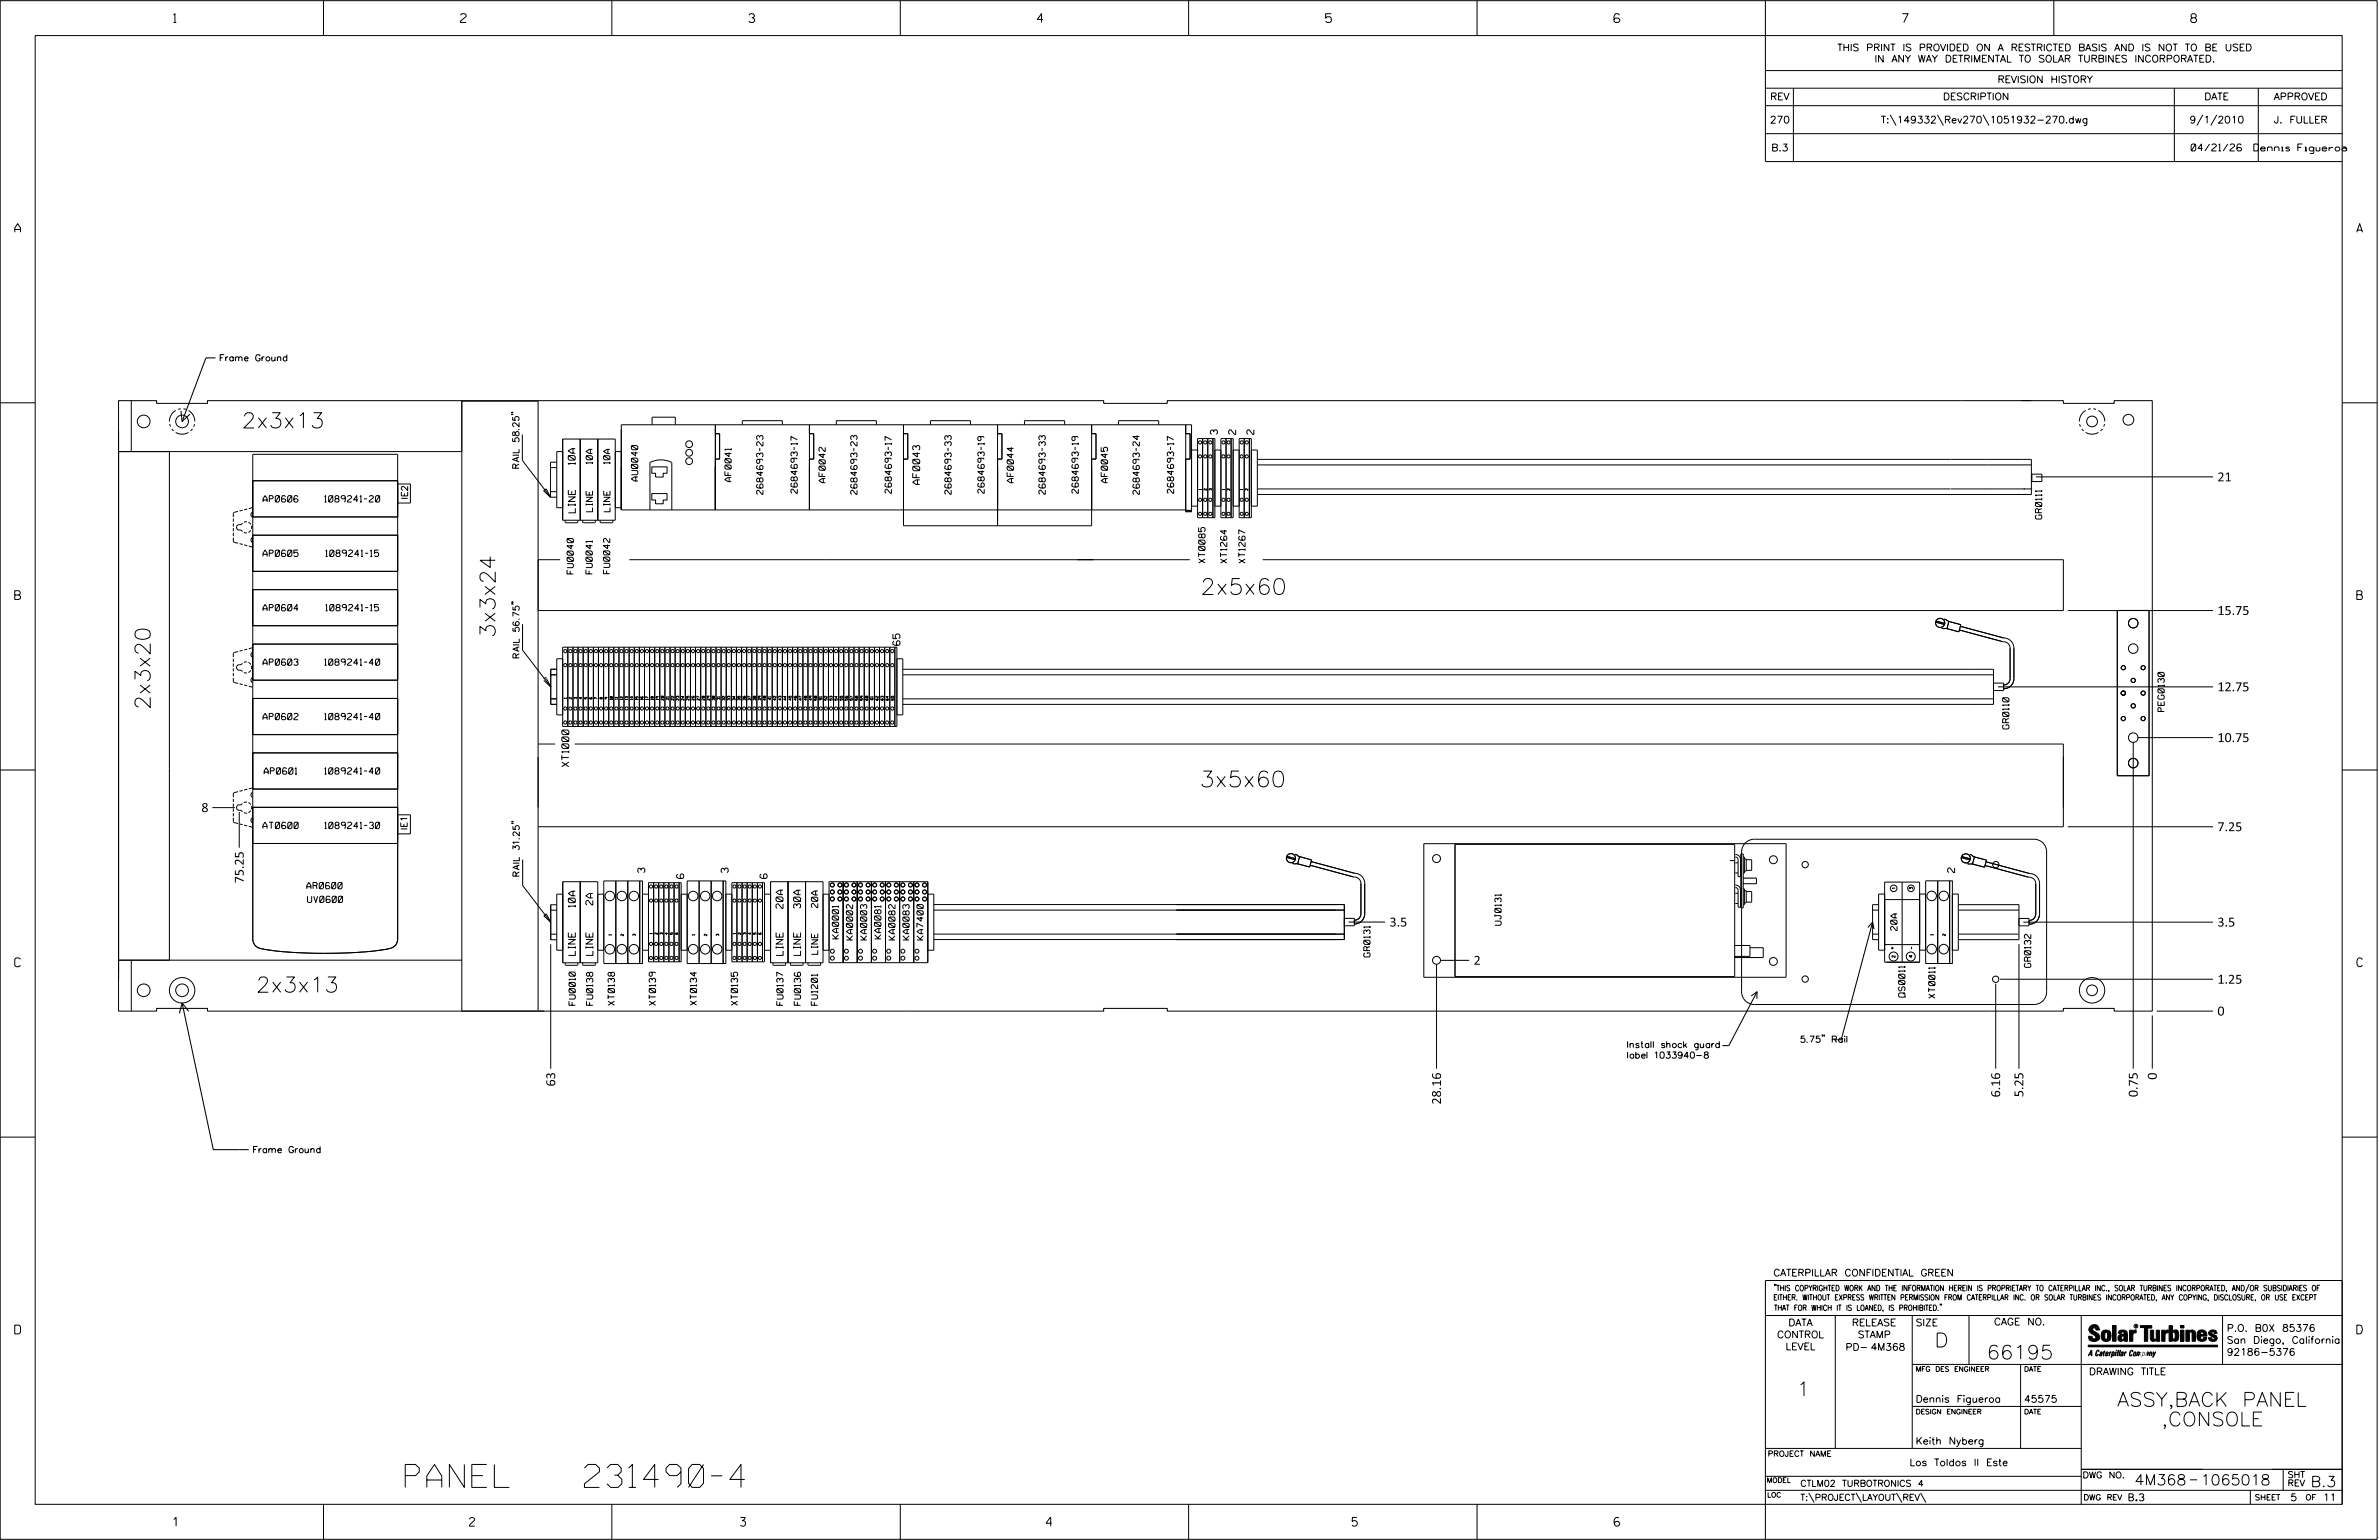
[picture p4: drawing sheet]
<svg xmlns="http://www.w3.org/2000/svg" width="864mm" height="559mm" viewBox="0 0 864 559" stroke-linecap="round" stroke-linejoin="round" font-family="sans-serif">
<defs><g id="words">
<g font-size="8.3">
<text x="147.1" y="539.7">PANEL</text>
<text x="211.3" y="539.7">231490-4</text>
</g>
<g font-size="5.8">
<text x="435.8" y="215.7">2x5x60</text>
<text x="435.5" y="285.5">3x5x60</text>
</g>
<g font-size="5.5">
<text x="87.7" y="155.3">2x3x13</text>
<text x="179.8" y="231.5" transform="rotate(-90 179.8 231.5)">3x3x24</text>
<text x="54.5" y="257.5" transform="rotate(-90 54.5 257.5)">2x3x20</text>
<text x="92.9" y="360">2x3x13</text>
</g>
<g font-size="5.1">
<text x="702.3" y="488.8">D</text>
<text x="721.2" y="493.2">66195</text>
<text x="652.2" y="506.5">1</text>
<text x="768.6" y="510.3">ASSY,BACK PANEL</text>
<text x="784.6" y="517.4">,CONSOLE</text>
</g>
<g font-size="3.8">
<text x="774.8" y="538.9">4M368</text>
<text x="798.8" y="538.9">1065018</text>
<text x="838.8" y="539.5">B.3</text>
</g>
<g font-size="3.2">
<text x="63" y="8.2">1</text>
<text x="167.2" y="8.2">2</text>
<text x="271.8" y="8.2">3</text>
<text x="376.5" y="8.2">4</text>
<text x="481.2" y="8.2">5</text>
<text x="690.6" y="8.2">7</text>
<text x="795.3" y="8.2">8</text>
<text x="5.4" y="84.3">A</text>
<text x="855.5" y="84.3">A</text>
<text x="804.9" y="174.7">21</text>
<text x="5.4" y="217.5">B</text>
<text x="855.6" y="217.5">B</text>
<text x="804.9" y="223.1">15.75</text>
<text x="804.9" y="250.8">12.75</text>
<text x="804.9" y="269.3">10.75</text>
<text x="73.1" y="294.7">8</text>
<text x="804.9" y="301.6">7.25</text>
<text x="88.5" y="320.5" transform="rotate(-90 88.5 320.5)">75.25</text>
<text x="504.4" y="336.2">3.5</text>
<text x="804.9" y="336.2">3.5</text>
<text x="5.4" y="350.8">C</text>
<text x="534.9" y="350.1">2</text>
<text x="855.6" y="350.8">C</text>
<text x="804.9" y="356.9">1.25</text>
<text x="804.9" y="368.5">0</text>
<text x="201.5" y="394.2" transform="rotate(-90 201.5 394.2)">63</text>
<text x="782.9" y="391.8" transform="rotate(-90 782.9 391.8)">0</text>
<text x="523.1" y="400.8" transform="rotate(-90 523.1 400.8)">28.16</text>
<text x="726.1" y="398.2" transform="rotate(-90 726.1 398.2)">6.16</text>
<text x="734.5" y="398.1" transform="rotate(-90 734.5 398.1)">5.25</text>
<text x="776" y="398.1" transform="rotate(-90 776 398.1)">0.75</text>
<text x="5.4" y="484">D</text>
<text x="855.6" y="484">D</text>
<text x="62.8" y="553.8">1</text>
<text x="170.4" y="553.8">2</text>
<text x="268.8" y="553.8">3</text>
<text x="379.8" y="553.8">4</text>
<text x="490.8" y="553.8">5</text>
<text x="585.9" y="553.8">6</text>
</g>
<g font-size="2.5">
<text x="666.9" y="18.5">THIS PRINT IS PROVIDED ON A RESTRICTED BASIS AND IS NOT TO BE USED</text>
<text x="680.5" y="22.6">IN ANY WAY DETRIMENTAL TO SOLAR TURBINES INCORPORATED.</text>
<text x="725.1" y="30">REVISION HISTORY</text>
<text x="642.6" y="36.3">REV</text>
<text x="705.3" y="36.3">DESCRIPTION</text>
<text x="800.2" y="36.3">DATE</text>
<text x="825.4" y="36.3">APPROVED</text>
<text x="642.5" y="44.7">270</text>
<text x="682.8" y="44.7">T:\149332\Rev270\1051932-270.dwg</text>
<text x="794.8" y="44.7">9/1/2010</text>
<text x="825.5" y="44.7">J. FULLER</text>
<text x="643" y="54.8">B.3</text>
<text x="795.4" y="54.8">04/21/26</text>
<text x="818.2" y="54.8">Dennis Figueroa</text>
<text x="441.9" y="157.6" transform="rotate(-90 441.9 157.6)">3</text>
<text x="448.5" y="157.6" transform="rotate(-90 448.5 157.6)">2</text>
<text x="455.2" y="157.6" transform="rotate(-90 455.2 157.6)">2</text>
<text x="208.8" y="168.6" transform="rotate(-90 208.8 168.6)">10A</text>
<text x="333.9" y="175.8" transform="rotate(-90 333.9 175.8)">AF0043</text>
<text x="208.8" y="186.1" transform="rotate(-90 208.8 186.1)">LINE</text>
<text x="326.7" y="234.2" transform="rotate(-90 326.7 234.2)">65</text>
<text x="206.5" y="278.2" transform="rotate(-90 206.5 278.2)">XT1000</text>
<text x="234.1" y="316.6" transform="rotate(-90 234.1 316.6)">3</text>
<text x="264.3" y="316.6" transform="rotate(-90 264.3 316.6)">3</text>
<text x="709.6" y="316.6" transform="rotate(-90 709.6 316.6)">2</text>
<text x="248.2" y="318.8" transform="rotate(-90 248.2 318.8)">6</text>
<text x="278.4" y="318.8" transform="rotate(-90 278.4 318.8)">6</text>
<text x="208.8" y="329.2" transform="rotate(-90 208.8 329.2)">10A</text>
<text x="215.2" y="328.4" transform="rotate(-90 215.2 328.4)">2A</text>
<text x="284.2" y="329.6" transform="rotate(-90 284.2 329.6)">20A</text>
<text x="290.6" y="329.6" transform="rotate(-90 290.6 329.6)">30A</text>
<text x="208.9" y="346.7" transform="rotate(-90 208.9 346.7)">LINE</text>
<text x="215.2" y="346.7" transform="rotate(-90 215.2 346.7)">LINE</text>
<text x="284.3" y="346.7" transform="rotate(-90 284.3 346.7)">LINE</text>
<text x="290.6" y="346.7" transform="rotate(-90 290.6 346.7)">LINE</text>
<text x="643.8" y="463">CATERPILLAR CONFIDENTIAL GREEN</text>
<text x="645.1" y="485.5">CONTROL</text>
<text x="649.2" y="481.1">DATA</text>
<text x="672.3" y="481.1">RELEASE</text>
<text x="674.4" y="485.5">STAMP</text>
<text x="695.4" y="481.1">SIZE</text>
<text x="723.8" y="480.8">CAGE NO.</text>
<text x="808.4" y="483.1">P.O. B0X 85376</text>
<text x="648.2" y="489.8">LEVEL</text>
<text x="669.9" y="490">PD- 4M368</text>
<text x="808.4" y="487.5">San Diego, California</text>
<text x="808.4" y="491.8">92186-5376</text>
<text x="758.3" y="498.9">DRAWING TITLE</text>
<text x="695.4" y="508.9">Dennis Figueroa</text>
<text x="734.8" y="508.9">45575</text>
<text x="695.4" y="524.1">Keith Nyberg</text>
<text x="693.2" y="531.9">Los Toldos II Este</text>
<text x="772.8" y="544.6">B.3</text>
<text x="831.4" y="544.6">5</text>
<text x="843.3" y="544.6">11</text>
</g>
<g font-size="2.3">
<text x="80" y="131">Frame Ground</text>
<text x="188.4" y="169.9" transform="rotate(-90 188.4 169.9)">RAIL 58.25&quot;</text>
<text x="215.1" y="168.3" transform="rotate(-90 215.1 168.3)">10A</text>
<text x="221.4" y="168.3" transform="rotate(-90 221.4 168.3)">10A</text>
<text x="231.5" y="174.5" transform="rotate(-90 231.5 174.5)">AU0040</text>
<text x="265.4" y="174.8" transform="rotate(-90 265.4 174.8)">AF0041</text>
<text x="277" y="179.4" transform="rotate(-90 277 179.4)">2684693-23</text>
<text x="289.4" y="179" transform="rotate(-90 289.4 179)">2684693-17</text>
<text x="299.6" y="175.2" transform="rotate(-90 299.6 175.2)">AF0042</text>
<text x="311.1" y="179.4" transform="rotate(-90 311.1 179.4)">2684693-23</text>
<text x="323.6" y="179" transform="rotate(-90 323.6 179)">2684693-17</text>
<text x="345.3" y="179.4" transform="rotate(-90 345.3 179.4)">2684693-33</text>
<text x="357.3" y="179" transform="rotate(-90 357.3 179)">2684693-19</text>
<text x="367.9" y="175.2" transform="rotate(-90 367.9 175.2)">AF0044</text>
<text x="379.4" y="179.4" transform="rotate(-90 379.4 179.4)">2684693-33</text>
<text x="391.4" y="179" transform="rotate(-90 391.4 179)">2684693-19</text>
<text x="402.1" y="175.2" transform="rotate(-90 402.1 175.2)">AF0045</text>
<text x="413.6" y="179.4" transform="rotate(-90 413.6 179.4)">2684693-24</text>
<text x="426" y="179" transform="rotate(-90 426 179)">2684693-17</text>
<text x="95.5" y="182.2">AP0606</text>
<text x="117.8" y="182.2">1089241-20</text>
<text x="148" y="181.3" transform="rotate(-90 148 181.3)">IE2</text>
<text x="215.1" y="185.7" transform="rotate(-90 215.1 185.7)">LINE</text>
<text x="221.4" y="185.7" transform="rotate(-90 221.4 185.7)">LINE</text>
<text x="741.2" y="188.3" transform="rotate(-90 741.2 188.3)">GR0111</text>
<text x="95.5" y="201.9">AP0605</text>
<text x="118.2" y="201.9">1089241-15</text>
<text x="208.1" y="208.3" transform="rotate(-90 208.1 208.3)">FU0040</text>
<text x="215" y="208.2" transform="rotate(-90 215 208.2)">FU0041</text>
<text x="221.4" y="208.2" transform="rotate(-90 221.4 208.2)">FU0042</text>
<text x="437.4" y="204.3" transform="rotate(-90 437.4 204.3)">XT0085</text>
<text x="445.4" y="204.3" transform="rotate(-90 445.4 204.3)">XT1264</text>
<text x="452" y="204.3" transform="rotate(-90 452 204.3)">XT1267</text>
<text x="95.5" y="221.7">AP0604</text>
<text x="118.2" y="221.7">1089241-15</text>
<text x="188.5" y="238.7" transform="rotate(-90 188.5 238.7)">RAIL 56.75&quot;</text>
<text x="95.5" y="241.4">AP0603</text>
<text x="117.8" y="241.4">1089241-40</text>
<text x="95.5" y="261.2">AP0602</text>
<text x="117.8" y="261.2">1089241-40</text>
<text x="785.6" y="258.2" transform="rotate(-90 785.6 258.2)">PEG0130</text>
<text x="729.3" y="264.5" transform="rotate(-90 729.3 264.5)">GR0110</text>
<text x="95.9" y="280.9">AP0601</text>
<text x="117.8" y="280.9">1089241-40</text>
<text x="95.4" y="300.7">AT0600</text>
<text x="117.9" y="300.7">1089241-30</text>
<text x="147.8" y="301.2" transform="rotate(-90 147.8 301.2)">IE1</text>
<text x="188.5" y="317.9" transform="rotate(-90 188.5 317.9)">RAIL 31.25&quot;</text>
<text x="111.4" y="322.5">AR0600</text>
<text x="111.6" y="327.5">UV0600</text>
<text x="296.8" y="329.3" transform="rotate(-90 296.8 329.3)">20A</text>
<text x="544.9" y="335.7" transform="rotate(-90 544.9 335.7)">UJ0131</text>
<text x="304.4" y="340.7" transform="rotate(-90 304.4 340.7)">KA0001</text>
<text x="309.5" y="341.1" transform="rotate(-90 309.5 341.1)">KA0002</text>
<text x="314.7" y="341.1" transform="rotate(-90 314.7 341.1)">KA0003</text>
<text x="319.8" y="340.7" transform="rotate(-90 319.8 340.7)">KA0081</text>
<text x="324.9" y="341.1" transform="rotate(-90 324.9 341.1)">KA0082</text>
<text x="330" y="341.1" transform="rotate(-90 330 341.1)">KA0083</text>
<text x="335.1" y="341.1" transform="rotate(-90 335.1 341.1)">KA7400</text>
<text x="688.6" y="337.6" transform="rotate(-90 688.6 337.6)">20A</text>
<text x="296.9" y="346.3" transform="rotate(-90 296.9 346.3)">LINE</text>
<text x="497.4" y="347.2" transform="rotate(-90 497.4 347.2)">GR0131</text>
<text x="737.2" y="351" transform="rotate(-90 737.2 351)">GR0132</text>
<text x="208.9" y="364.8" transform="rotate(-90 208.9 364.8)">FU0010</text>
<text x="215.2" y="364.8" transform="rotate(-90 215.2 364.8)">FU0138</text>
<text x="223" y="364.8" transform="rotate(-90 223 364.8)">XT0138</text>
<text x="238" y="364.8" transform="rotate(-90 238 364.8)">XT0139</text>
<text x="252.9" y="364.8" transform="rotate(-90 252.9 364.8)">XT0134</text>
<text x="267.8" y="364.8" transform="rotate(-90 267.8 364.8)">XT0135</text>
<text x="284.3" y="364.8" transform="rotate(-90 284.3 364.8)">FU0137</text>
<text x="290.6" y="364.8" transform="rotate(-90 290.6 364.8)">FU0136</text>
<text x="296.8" y="364.8" transform="rotate(-90 296.8 364.8)">FU1201</text>
<text x="691.5" y="361.8" transform="rotate(-90 691.5 361.8)">QS0011</text>
<text x="702.4" y="362.2" transform="rotate(-90 702.4 362.2)">XT0011</text>
<text x="590.8" y="380.2">Install shock guard</text>
<text x="653.7" y="378.2">5.75&quot; Rail</text>
<text x="590.8" y="384">label 1033940-8</text>
<text x="92.1" y="418.3">Frame Ground</text>
<text x="653.5" y="539.4">CTLM02 TURBOTRONICS 4</text>
<text x="756" y="536.3">DWG NO.</text>
<text x="830.4" y="539.3">REV</text>
<text x="830.4" y="536.2">SHT</text>
<text x="653.5" y="544.5">T:\PROJECT\LAYOUT\REV\</text>
</g>
<g font-size="2">
<text x="643.8" y="468.4">&quot;THIS COPYRIGHTED WORK AND THE INFORMATION HEREIN IS PROPRIETARY TO CATERPILLAR INC., SOLAR TURBINES INCORPORATED, AND/OR SUBSIDIARIES OF</text>
<text x="643.8" y="471.8">EITHER. WITHOUT EXPRESS WRITTEN PERMISSION FROM CATERPILLAR INC. OR SOLAR TURBINES INCORPORATED, ANY COPYING, DISCLOSURE, OR USE EXCEPT</text>
<text x="644" y="475.6">THAT FOR WHICH IT IS LOANED, IS PROHIBITED.&quot;</text>
<text x="641.7" y="528.5">PROJECT NAME</text>
<text x="756.3" y="544.3">DWG REV</text>
<text x="818.5" y="544.3">SHEET</text>
<text x="836.9" y="544.3">OF</text>
</g>
<g font-size="1.8">
<text x="695.4" y="497.6">MFG DES ENGINEER</text>
<text x="734.8" y="497.6">DATE</text>
<text x="695.4" y="513.1">DESIGN ENGINEER</text>
<text x="734.8" y="513.1">DATE</text>
<text x="641.3" y="538">MODEL</text>
<text x="641.5" y="543.3">LOC</text>
</g>
<g font-size="1.2">
<text x="688" y="322.6" transform="rotate(-90 688 322.6)">1</text>
<text x="694.3" y="322.6" transform="rotate(-90 694.3 322.6)">3</text>
<text x="687.9" y="347.4" transform="rotate(-90 687.9 347.4)">2</text>
<text x="694.2" y="347.4" transform="rotate(-90 694.2 347.4)">4</text>
<text x="694.5" y="344.4" transform="rotate(-90 694.5 344.4)">-</text>
</g>
<g font-size=".9">
<text x="436.1" y="177.8" transform="rotate(-90 436.1 177.8)">1</text>
<text x="438" y="177.9" transform="rotate(-90 438 177.9)">2</text>
<text x="439.8" y="177.9" transform="rotate(-90 439.8 177.9)">3</text>
<text x="444.6" y="177.8" transform="rotate(-90 444.6 177.8)">1</text>
<text x="446.4" y="177.9" transform="rotate(-90 446.4 177.9)">2</text>
<text x="451.2" y="177.8" transform="rotate(-90 451.2 177.8)">1</text>
<text x="453.1" y="177.9" transform="rotate(-90 453.1 177.9)">2</text>
<text x="205.7" y="253.5" transform="rotate(-90 205.7 253.5)">1</text>
<text x="207.5" y="253.6" transform="rotate(-90 207.5 253.6)">2</text>
<text x="209.4" y="253.6" transform="rotate(-90 209.4 253.6)">3</text>
<text x="211.2" y="253.6" transform="rotate(-90 211.2 253.6)">4</text>
<text x="213.1" y="253.6" transform="rotate(-90 213.1 253.6)">5</text>
<text x="216.8" y="253.6" transform="rotate(-90 216.8 253.6)">7</text>
<text x="218.6" y="253.6" transform="rotate(-90 218.6 253.6)">8</text>
<text x="220.5" y="253.6" transform="rotate(-90 220.5 253.6)">9</text>
<text x="222.4" y="253.9" transform="rotate(-90 222.4 253.9)">10</text>
<text x="224.2" y="253.8" transform="rotate(-90 224.2 253.8)">11</text>
<text x="226.1" y="253.9" transform="rotate(-90 226.1 253.9)">12</text>
<text x="227.9" y="253.9" transform="rotate(-90 227.9 253.9)">13</text>
<text x="229.8" y="253.9" transform="rotate(-90 229.8 253.9)">14</text>
<text x="231.6" y="253.9" transform="rotate(-90 231.6 253.9)">15</text>
<text x="233.5" y="253.9" transform="rotate(-90 233.5 253.9)">16</text>
<text x="235.3" y="253.9" transform="rotate(-90 235.3 253.9)">17</text>
<text x="237.2" y="253.9" transform="rotate(-90 237.2 253.9)">18</text>
<text x="239" y="253.9" transform="rotate(-90 239 253.9)">19</text>
<text x="240.9" y="254.1" transform="rotate(-90 240.9 254.1)">20</text>
<text x="242.8" y="253.9" transform="rotate(-90 242.8 253.9)">21</text>
<text x="244.6" y="254.1" transform="rotate(-90 244.6 254.1)">22</text>
<text x="246.5" y="254.1" transform="rotate(-90 246.5 254.1)">23</text>
<text x="248.3" y="254.1" transform="rotate(-90 248.3 254.1)">24</text>
<text x="250.2" y="254.1" transform="rotate(-90 250.2 254.1)">25</text>
<text x="252" y="254.1" transform="rotate(-90 252 254.1)">26</text>
<text x="253.9" y="254.1" transform="rotate(-90 253.9 254.1)">27</text>
<text x="255.7" y="254.1" transform="rotate(-90 255.7 254.1)">28</text>
<text x="257.6" y="254.1" transform="rotate(-90 257.6 254.1)">29</text>
<text x="259.4" y="254.1" transform="rotate(-90 259.4 254.1)">30</text>
<text x="261.3" y="253.9" transform="rotate(-90 261.3 253.9)">31</text>
<text x="263.2" y="254.1" transform="rotate(-90 263.2 254.1)">32</text>
<text x="265" y="254.1" transform="rotate(-90 265 254.1)">33</text>
<text x="266.9" y="254.1" transform="rotate(-90 266.9 254.1)">34</text>
<text x="268.7" y="254.1" transform="rotate(-90 268.7 254.1)">35</text>
<text x="270.6" y="254.1" transform="rotate(-90 270.6 254.1)">36</text>
<text x="272.4" y="254.1" transform="rotate(-90 272.4 254.1)">37</text>
<text x="274.3" y="254.1" transform="rotate(-90 274.3 254.1)">38</text>
<text x="276.1" y="254.1" transform="rotate(-90 276.1 254.1)">39</text>
<text x="278" y="254.1" transform="rotate(-90 278 254.1)">40</text>
<text x="279.9" y="253.9" transform="rotate(-90 279.9 253.9)">41</text>
<text x="281.7" y="254.1" transform="rotate(-90 281.7 254.1)">42</text>
<text x="283.6" y="254.1" transform="rotate(-90 283.6 254.1)">43</text>
<text x="285.4" y="254.1" transform="rotate(-90 285.4 254.1)">44</text>
<text x="287.3" y="254.1" transform="rotate(-90 287.3 254.1)">45</text>
<text x="289.1" y="254.1" transform="rotate(-90 289.1 254.1)">46</text>
<text x="291" y="254.1" transform="rotate(-90 291 254.1)">47</text>
<text x="292.8" y="254.1" transform="rotate(-90 292.8 254.1)">48</text>
<text x="294.7" y="254.1" transform="rotate(-90 294.7 254.1)">49</text>
<text x="296.5" y="254.1" transform="rotate(-90 296.5 254.1)">50</text>
<text x="298.4" y="253.9" transform="rotate(-90 298.4 253.9)">51</text>
<text x="300.3" y="254.1" transform="rotate(-90 300.3 254.1)">52</text>
<text x="302.1" y="254.1" transform="rotate(-90 302.1 254.1)">53</text>
<text x="304" y="254.1" transform="rotate(-90 304 254.1)">54</text>
<text x="305.8" y="254.1" transform="rotate(-90 305.8 254.1)">55</text>
<text x="307.7" y="254.1" transform="rotate(-90 307.7 254.1)">56</text>
<text x="309.5" y="254.1" transform="rotate(-90 309.5 254.1)">57</text>
<text x="311.4" y="254.1" transform="rotate(-90 311.4 254.1)">58</text>
<text x="313.2" y="254.1" transform="rotate(-90 313.2 254.1)">59</text>
<text x="315.1" y="254.1" transform="rotate(-90 315.1 254.1)">60</text>
<text x="317" y="253.9" transform="rotate(-90 317 253.9)">61</text>
<text x="318.8" y="254.1" transform="rotate(-90 318.8 254.1)">62</text>
<text x="320.7" y="254.1" transform="rotate(-90 320.7 254.1)">63</text>
<text x="322.5" y="254.1" transform="rotate(-90 322.5 254.1)">64</text>
<text x="324.4" y="254.1" transform="rotate(-90 324.4 254.1)">65</text>
<text x="222" y="339.4" transform="rotate(-90 222 339.4)">1</text>
<text x="226.3" y="339.5" transform="rotate(-90 226.3 339.5)">2</text>
<text x="230.7" y="339.5" transform="rotate(-90 230.7 339.5)">3</text>
<text x="236.8" y="338.9" transform="rotate(-90 236.8 338.9)">1</text>
<text x="238.6" y="339.1" transform="rotate(-90 238.6 339.1)">2</text>
<text x="240.5" y="339.1" transform="rotate(-90 240.5 339.1)">3</text>
<text x="242.4" y="339.1" transform="rotate(-90 242.4 339.1)">4</text>
<text x="244.2" y="339.1" transform="rotate(-90 244.2 339.1)">5</text>
<text x="246.1" y="339.1" transform="rotate(-90 246.1 339.1)">6</text>
<text x="252.2" y="339.4" transform="rotate(-90 252.2 339.4)">1</text>
<text x="256.6" y="339.5" transform="rotate(-90 256.6 339.5)">2</text>
<text x="260.9" y="339.5" transform="rotate(-90 260.9 339.5)">3</text>
<text x="267.1" y="338.9" transform="rotate(-90 267.1 338.9)">1</text>
<text x="268.9" y="339.1" transform="rotate(-90 268.9 339.1)">2</text>
<text x="270.8" y="339.1" transform="rotate(-90 270.8 339.1)">3</text>
<text x="272.6" y="339.1" transform="rotate(-90 272.6 339.1)">4</text>
<text x="274.5" y="339.1" transform="rotate(-90 274.5 339.1)">5</text>
<text x="276.3" y="339.1" transform="rotate(-90 276.3 339.1)">6</text>
<text x="701.8" y="339.4" transform="rotate(-90 701.8 339.4)">1</text>
<text x="706.2" y="339.5" transform="rotate(-90 706.2 339.5)">2</text>
<text x="775.1" y="481.7">R</text>
</g>
</g></defs>
<g fill="none" stroke="#000" stroke-width=".36">
<path d="M.1 .2h862.8v558.4h-862.8zM12.8 12.9h837.4v533h-837.4zM117.4 .2v12.7M222.1 .2v12.7M326.8 .2v12.7M431.5 .2v12.7M536.2 .2v12.7M587.9 5.5l-.5-.5h-1l-.5 1v1.7l.5 .4h1l.6-.4v-.6l-.6-.5h-1l-.5 .5M640.9 .2v58.4h209.3M745.6 .2v12.7M640.9 25.6h209.3M640.9 32h209.3"/>
<path d="M640.9 38.3h209.3M651 32v26.6M789.3 32v26.6M819.8 32v26.6M640.9 48.5h209.3M686.2 41.7l2.1 3.8M703.3 41.7l2.2 3.8M719.9 41.7l2.1 3.8M799.6 41.7l-2.1 3.8M804.7 41.7l-2.2 3.8M.1 146.2h12.7M43 156.5v199.3"/>
<path d="M47.7 145.4v18.5M61.6 153.9l.3 .9M62.4 155.6l.6 .8M63.8 156.9l2.2 .7 2.4-.7M63.8 148.9l-1.5 1.5-.7 1.5-.1 1M65.6 148.3l-.9 .3M66.6 148.3l.9 .3M68.4 148.9l1.6 1.5 .5 1 .2 1.5M69.9 155.6l-.7 .8M70.6 153.9l-.3 .9M167.6 145.6h27.7M167.6 145.5v221.4h30"/>
<path d="M185.8 150.2v.3v-.3l.5 .3M185.8 149.6v.2v-.2l.5 .2M189.6 157.7v9.4l10.3 13.4M195.3 145.5v221.1M204.3 159.3h19v29.5h-19zM210.6 159.3v29.5M217 159.3v29.5M236.7 154.1v-2.7h8.4v2.7M259.7 157.4h1.5v9.2h-1.5M259.7 154.1v30.9M269.5 154.1v-1.5h14.5v1.5M293.8 154.1v30.9"/>
<path d="M293.8 157.4h1.6v9.2h-1.6M303.6 154.1v-1.5h14.5v1.5M328 154.1v36.7h68.3v-36.7M328 157.4h1.5v9.2h-1.5M337.7 154.1v-1.5h14.6v1.5M362.1 157.4h1.6v9.2h-1.6M362.1 154.1v36.7M371.9 154.1v-1.5h14.6v1.5M396.3 157.4h1.6v9.2h-1.6M406 154.1v-1.5h14.6v1.5M430.4 157.4h1.6v9.2h-1.6M430.4 154.1v31.6"/>
<path d="M434.7 159.1h6.3v28.8h-6.3zM436.6 159.1v28.8M438.4 159.1v28.8M440.3 159.1v28.8M443.2 159.1h4.4v28.8h-4.4zM445.1 159.1v28.8M446.9 159.1v28.8M449.8 159.1h4.4v28.8h-4.4zM451.7 159.1v28.8M453.5 159.1v28.8M737.4 145.4h-313.7v1h-23.1v-1h-325.3v1h-18.4v-1h-13.9v221.5h13.9v-1h18.4v1h325.3v-1h23.1v1h325.3v-1h18.5v1h13.8v-221.5h-13.8v1h-18.5v-1h-15.3M754.9 153.9l.3 .9"/>
<path d="M755.7 155.6l.7 .8M757.1 156.9l2.2 .7 2.5-.7M757.1 148.9l-1.6 1.6-.5 1.1-.2 1.3M759 148.3l-1 .3M759.9 148.3l1 .3M761.8 148.9l1 .9 .7 .9 .5 2.2M763.2 155.6l-.7 .8M763.9 153.9l-.2 .9M850.2 146.2h12.7M43 163.9h124.6M91.8 164.9h52.6v175.8a3.8 3.8 0 0 1-4 3.7l-5.4 .8-8.6 .6h-16.5a72.7 72.7 0 0 1-16.4-2 3.5 3.5 0 0 1-1.7-3.1zM91.8 174.4h52.6v13.2h-52.6z"/>
<path d="M91.8 174.4h52.6M144.4 175.6h4.6v6.9h-4.6M197.3 178.1l1-.7 1.6 3.1zM199.7 169.7h2.4M199.9 178.4h2.2M202.1 167.7h-2.3v12.7h2.3M204.3 163.9h-2.2v20.3h2.2M223.3 163.9h2.2M236.6 169.4h5.5v2.3h-1.4v1.4h-2.7v-1.4h-1.4zM236.6 179.1h5.5v2.3h-1.4v1.4h-2.7v-1.4h-1.4zM432.5 163.3h2.2M441 163.3h2.2"/>
<path d="M447.6 163.3h2.2M454.2 163.3h2.2v20.4h-2.2M456.6 177.4h251.3M456.6 168.7h280.8M456.6 166.7h280.8v12.7h-280.8M708.1 177.4h29.3M737.6 172h3.6v2.7h-3.6zM739 173h64.3M84.7 195.1l.2 1.6 1.5 .4M84.7 188.2v1.1M84.7 189.9v1.2M84.7 191.6v1.2"/>
<path d="M84.7 193.4v1.1M86.4 185.6l-1.5 .4-.2 1.6M87 197.3l1.1 .3M88 189.8l-.4 .6a1.33 1.33 0 0 0-1.7 .6 .99 .99 0 0 0 1 1.3h.7l.4 .6M88.1 185.1l-1.1 .3M88.5 193.2l1.1 .2M88.7 197.7l1 .3M89.6 189.3l-1.1 .2M89.7 184.7l-1 .3M90.2 189.5l.9 .8M90.3 198.2l1.4 .3M91.1 192.4l-.9 .8"/>
<path d="M91.3 190.8v1.1M91.7 195.1a1 1 0 0 0-.6 .9 1 1 0 0 0 .6 .9M91.7 185.8a1 1 0 0 0-.6 .9 1 1 0 0 0 .6 .9M91.7 184.2l-1.4 .3M91.8 194.2h52.6v13.1h-52.6zM91.8 194.2h52.6M91.8 187.6h52.6M205.2 188.8l.2 .9h4.1l.3-.9M211.5 188.8l.2 .9h4.2l.2-.9M217.9 188.8l.2 .9h4.2l.2-.9M223.3 184.2h2.2M235.9 185v-17.2a8.7 8.7 0 0 1 8 0v17.2"/>
<path d="M430.4 185.7h2.1M430.4 185.7l2.1-.5h-2.1l2.1 .5M430.4 185h-204.9v-30.9h207v31.6M432.5 183.7h2.2M441 183.7h2.2M447.6 183.7h2.2M91.8 214h52.6v13h-52.6zM91.8 207.3h52.6M91.8 214h52.6M185.8 219v.3v-.3l.6 .3M185.8 218.4v.2v-.2l.6 .2M195.3 203.1h8"/>
<path d="M228.5 203.1h203.4M458.4 203.1h290.6v18.4h-553.7M84.7 239v1.2M86.4 236.4l-1.5 .5-.2 1.5M88.1 236l-1.1 .3M89.7 235.5l-1 .3M91.7 236.6a1.03 1.03 0 0 0-.6 1 1.03 1.03 0 0 0 .6 .9M91.7 235l-1.4 .4M91.8 233.7h52.6v13.1h-52.6zM91.8 233.7h52.6M91.8 227h52.6M189.7 226.5v9.4l10.3 13.4"/>
<path d="M204.3 239h-2.2v20.4h2.2M206.1 234.8v28.8h119.5v-28.8M208 234.8v28.8M209.8 234.8v28.8M211.7 234.8v28.8M213.5 234.8v28.8M215.4 234.8v28.8M217.2 234.8v28.8M219.1 234.8v28.8M221 234.8v28.8M222.8 234.8v28.8M224.7 234.8v28.8"/>
<path d="M226.5 234.8v28.8M228.4 234.8v28.8M230.3 234.8v28.8M232.1 234.8v28.8M234 234.8v28.8M235.8 234.8v28.8M237.7 234.8v28.8M239.5 234.8v28.8M241.4 234.8v28.8M243.2 234.8v28.8M245.1 234.8v28.8M246.9 234.8v28.8"/>
<path d="M248.8 234.8v28.8M250.6 234.8v28.8M252.5 234.8v28.8M254.4 234.8v28.8M256.2 234.8v28.8M258.1 234.8v28.8M259.9 234.8v28.8M261.8 234.8v28.8M263.6 234.8v28.8M265.5 234.8v28.8M267.3 234.8v28.8M269.2 234.8v28.8"/>
<path d="M271 234.8v28.8M272.9 234.8v28.8M274.7 234.8v28.8M276.6 234.8v28.8M278.5 234.8v28.8M280.3 234.8v28.8M282.2 234.8v28.8M284 234.8v28.8M285.9 234.8v28.8M287.7 234.8v28.8M289.6 234.8v28.8M291.5 234.8v28.8"/>
<path d="M293.3 234.8v28.8M295.2 234.8v28.8M297 234.8v28.8M298.9 234.8v28.8M300.7 234.8v28.8M302.6 234.8v28.8M304.4 234.8v28.8M306.3 234.8v28.8M308.2 234.8v28.8M310 234.8v28.8M311.9 234.8v28.8M313.7 234.8v28.8"/>
<path d="M315.6 234.8v28.8M317.4 234.8v28.8M319.3 234.8v28.8M321.1 234.8v28.8M323 234.8v28.8M325.6 239h2.1v20.4h-2.1M702.7 225.7l3.1 .9M702.8 225.4l3.1 .8M704.8 227.9l2.1 .2M705.8 224.6l1.8 .9M707.5 225.5l4.3 1.2-.7 2.6-4.3-1.2zM711.3 228.6l15.7 4.2a2.4 2.4 0 0 1 2.7 2.4v11a2.29 2.29 0 0 1-2.4 2.3"/>
<path d="M711.6 227.3l15.8 4.2a3.7 3.7 0 0 1 3.7 3.7v11a3.7 3.7 0 0 1-3.8 3.7M750.6 221.5h52.7M768.6 221.5v60h11.5v-60M84.7 246l.2 1.5 1.5 .5M84.7 240.7v1.2M84.7 242.5v1.1M84.7 244.2v1.2M87 248.1l1.1 .3M88 240.7l-.4 .5a1.33 1.33 0 0 0-1.7 .6 1.01 1.01 0 0 0 1 1.4h.7l.4 .5M88.5 244l1.1 .2M88.7 248.6l1 .2M89.6 240.2l-1.1 .1"/>
<path d="M90.2 240.3l.9 .8M90.3 249l1.4 .3M91.1 243.3l-.9 .7M91.3 241.6v1.1M91.7 245.9a1 1 0 0 0-.6 .9 1 1 0 0 0 .6 .9M91.8 253.4h52.6v13.2h-52.6zM91.8 253.4h52.6M91.8 246.8h52.6M197.4 246.9l2.6 2.4M198.3 245.7l-.9 .7M198.3 246.2l1.7 3.1M199.8 244.9h2.3"/>
<path d="M200 253.6h2.1M202.1 242.9h-2.2v12.7h2.2M214.1 253.1l-.1 .4 .3 .1h.5l.1-.4h-.4l.1 .4M327.7 253.6h396M327.7 242.9h396v12.7h-396M327.8 244.9h395.9M723.7 247.9h3.6v2.7h-3.6M725.3 249.2h78M.1 279.4h12.7M91.8 273.2h52.6v13.1h-52.6zM91.8 273.2h52.6M91.8 266.6h52.6"/>
<path d="M195.3 270h6.2M204.3 263.6v-28.8h120.5v28.8M208.6 270h540.4v30h-553.7M774.4 269.3v118.5M776 267.7h27.3M850.2 279.4h12.7M77.1 293.1h8.1M84.7 296.8l.2 1.6 1.5 .4M84.7 289.9v1.1M84.7 291.6v1.2M84.7 293.3v1.2M84.7 295.1v1.1"/>
<path d="M86.4 287.3l-1.5 .4-.2 1.6M86.9 294.6v13M87 299l1.1 .3M88 291.5l-.4 .5a1.31 1.31 0 0 0-1.7 .7 1 1 0 0 0 1 1.3h.7l.4 .6M88.1 286.8l-1.1 .3M88.5 294.9l1.1 .1M88.6 299.4l1.1 .3M89.6 291l-1.1 .2M89.7 286.4l-1.1 .3M90.2 291.2l.9 .8M90.3 299.8l1.4 .4M91.1 294.1l-.9 .8"/>
<path d="M91.3 292.5v1.1M91.7 296.8a.97 .97 0 0 0-.6 .9 .97 .97 0 0 0 .6 .9M91.7 287.5a1 1 0 0 0-.6 .9 1 1 0 0 0 .6 .9M91.7 285.9l-1.4 .3M91.8 292.9h52.6v13.2h-52.6zM91.8 286.3h52.6M91.8 292.9h52.6M144.4 295.7h4.6v6.9h-4.6M185.9 298.7v.2v-.2l.5 .2M185.9 298v.3v-.3l.5 .3M91.8 306.1h52.6M189.7 311.9v9.4l10.2 13.3"/>
<path d="M204.3 319.9h12.7v29.5h-12.7zM210.6 319.9v29.5M219.2 319.7h13v29.9h-13zM223.6 319.7v29.9M227.9 319.7v29.9M232.2 319.7h1v29.9h-1zM249.4 319.7h13.1v29.9h-13.1zM253.8 319.7v29.9M258.2 319.7v29.9M262.5 319.7h1v29.9h-1zM279.7 319.9h19.1v29.5h-19.1zM286.1 319.9v29.5"/>
<path d="M292.4 319.9v29.5M301 319.9h35.8v29.4h-35.8zM306.1 319.9v29.4M311.2 319.9v29.4M316.3 319.9v29.4M321.5 319.9v29.4M326.6 319.9v29.4M331.7 319.9v29.4M467 311.1l3.2 .9M467.1 310.7l3.2 .9M469.2 313.3l2 .2M470.1 310l1.8 .9"/>
<path d="M471.8 310.8l4.3 1.2-.7 2.6-4.3-1.2zM475.6 314l15.7 4.2a2.44 2.44 0 0 1 2.7 2.3v11.1a2.35 2.35 0 0 1-2.4 2.3M476 312.6l15.7 4.3a3.7 3.7 0 0 1 3.7 3.6v11.1a3.7 3.7 0 0 1-3.8 3.7M516.9 306.1h131.5v48.5h-131.5zM528.2 306.4h101.5v48h-101.5zM627.9 312.3h1.8M629.9 310.1a1.88 1.88 0 0 1 2 1.8v6.2h-1v-6.2l-.2-.6-.8-.3M629.9 316.8h1M629.9 313.1h1M631.9 309.9h.9v19.5h-.9zM632.8 311h.4v5.8h-.4M632.8 318.5l.3 .2 .2-.2 .3 .2 .2-.2 .2 .2 .3-.2 .2 .2 .2-.2 .2 .2 .3-.2 1.1 .2 .3-.2 .2 .2 .2-.2 .3 .2 .2-.2 .1 2.2-1-.1-.3 .2-.2-.2-.2 .2-.3-.2-.2 .2-.2-.2-.3 .2-.2-.2-.2 .2-.2-.2-.3 .2-.2-.2-.2 .2-.3-.2-.2 .2-.3-.5"/>
<path d="M632.8 318.5v.1M633.2 311.7h.7v4.4h-.7M633.6 305.9l1.5-1 1.7-.4h101.6a4.6 4.6 0 0 1 4.5 4.6v50.8a4.6 4.6 0 0 1-4.5 4.6h-101.6a4.6 4.6 0 0 1-4.6-4.6v-50.8l.4-1.7zM633.9 312h2v3.8h-2M699 319.6h8.7v30h-8.7zM703.4 319.6v30M707.7 319.6h1v30h-1zM712 311.2l3.2 .8M712.1 310.8l3.2 .8M714.2 313.4l2 .2M715 310.1l1.9 .9M716.7 310.9l4.4 1.2-.7 2.6-4.4-1.2z"/>
<path d="M720.6 314l15.7 4.3a2.41 2.41 0 0 1 2.7 2.3v11a2.29 2.29 0 0 1-2.3 2.4M720.9 312.7l15.8 4.2a3.7 3.7 0 0 1 3.7 3.7v11a3.7 3.7 0 0 1-3.8 3.8v-1.4M750.6 300h52.7M197.4 332.3l.9-.7 1.6 3zM199.8 330.3h2.3M200 339h2.1M202.1 328.3h-2.2v12.7h2.2M204.3 324.4h-2.2v20.4h2.2M217 324.4h2.2M235.4 320.3h11.9v28.7h-11.9zM235.4 324.4h-2.2v20.4h2.2M237.3 320.3v28.7"/>
<path d="M239.1 320.3v28.7M241 320.3v28.7M242.8 320.3v28.7M244.7 320.3v28.7M246.5 320.3v28.7M247.3 324.4h2.1M265.7 320.3h11.8v28.7h-11.8zM265.7 324.4h-2.2v20.4h2.2M267.5 320.3v28.7M269.4 320.3v28.7M271.2 320.3v28.7M273.1 320.3v28.7"/>
<path d="M275 320.3v28.7M276.8 320.3v28.7M277.5 324.4h2.2M298.8 324.4h2.2M336.8 324.4h2.2v20.4h-2.2M338.9 330.2h149.1M338.9 338.9h149.1M339 328.2h149v12.7h-149M488 333.2h3.6v2.7h-3.6M489.6 334.6h13.2M629.9 321.1a1.88 1.88 0 0 1 2 1.9v6.2h-1v-6.2l-.2-.7-.8-.2M629.9 327.8h1"/>
<path d="M629.9 324.1h1M632.8 322.5h.4v5.8h-.4M633.2 323.2h.7v4.4h-.7M633.9 323.5h2v3.8h-2M679.8 330.2h2.2M679.8 338.9h2.2M682 328.3h-2.2v12.7h2.2M684.1 324.4h-2.1v20.4h2.1M684.1 326.4h12.7v16.4h-12.7zM684.1 320.1h12.7v29h-12.7zM690.5 320.1v29M696.8 324.4h2.2"/>
<path d="M708.7 324.4h2.2v20.4h-2.2zM710.9 330.2h22M710.9 338.9h21.8M711 328.3h21.9v12.7h-22M732.9 333.3h3.6v2.7h-3.6M734.5 334.6h68.8M736.6 334h.1M47.7 348.5v18.4M167.6 348.4h-124.6h18.5v-69.5v-115h-18.5v189.1M199.9 342.6v45.2M205.2 349.4l.2 .9h4.2l.2-.9M211.5 349.4l.2 .9h4.2l.2-.9"/>
<path d="M217 344.8h2.2M247.3 344.8h2.1M277.5 344.8h2.2M280.6 349.4l.2 .9h4.2l.2-.9M286.9 349.4l.2 .9h4.3l.1-.9M293.3 349.4l.2 .9h4.2l.2-.9M298.8 344.8h2.2M521.5 350.1v37.7M523.1 348.5h10.2M629.7 343.1h5.5v3.9h-5.5M635.2 343.9h4.9v3.6h-10.4M686.4 344h1"/>
<path d="M686.9 343.6v.9M696.8 344.8h2.2M724.5 356.9v30.9M726.1 355.3h77.2M732.9 342.6v45.2M781.3 368.5v19.3M782.9 366.9h20.4M.1 412.6h12.7M850.2 412.6h12.7M640.9 477.3h209.3M644.2 466.1l-.1 .4M644.7 466.1l-.2 .4"/>
<path d="M666.2 477.3v48.3M694.2 477.3v48.3M704.4 473.3l-.1 .4M704.8 473.3l-.1 .4M714.8 477.3v17.8M755.5 477.3v68.6M806.8 477.3v17.8M816.5 466l-1.4 3.1M850.2 464.6h-209.3v94M850.2 464.8v81.1M694.2 495.1h156M733.5 495.1v30.5"/>
<path d="M758.6 481.4a2.02 2.02 0 0 1 3.1-.1l.5 1.3h-1.3l-.2-.6-.4-.2-.6 .1-.1 .4 .4 .7a2.46 2.46 0 0 1 2.2 2.9 2.83 2.83 0 0 1-3.8 .3l-.3-1.3h1.3l.2 .7 .6 .3 .5-.2 .2-.5-.4-.6-1.9-1.2-.4-.9zM759.2 491.3h-.7l.7-1.2v1.9h.2l-.1-2.1-1.3 2.1 .5-.5h.7M761.3 490l.3-.2 .4 .3-.1 .3-.3-.4-.4 .3-.3 1.6h.4l.4-.5-.3 .6-.4 .1-.3-.4zM762.6 490.6l.5-.1-.1 1.4h-.9a.74 .74 0 0 1 .9-.8l-.3 .7-.5 .1 .2-.5 .6-.2v-.5l-.7 .2zM763 483.2a2.17 2.17 0 0 1 3.1 0l.3 1.4-.3 1.5a2.17 2.17 0 0 1-3.1 0l-.3-1.5zM763.6 490.5l.4-.4 .2 .6h-.3l-.3 .9 .2 .4-.3-.1zM764.1 483.7l.5-.4 .4 .3v2.2l-.4 .2-.5-.2zM764.6 491.1l.6 .2v-.7l-.4-.1-.4 .6-.1 .8h.6M764.6 491.1l-.1 .8h.4M764.6 482.6v.8M764.8 490.7l.4 .1v.3h-.6zM765 491.5l-.1 .4z"/>
<path d="M766 490.5l-.5 1.5zM766 490.8l.4-.3-.4 .4M766.9 481h1.3v5.7h-1.3zM767 490.8l.5 .1-.3 .8-.4 .2zM767.3 490.5h-.5l-.5 2M767.3 490.5a.8 .8 0 0 1 .2 1 .8 .8 0 0 1-.9 .4l-.1 .6M767.3 490.5l-.1 .2M768.1 490.5l-.4 1.5zM768.2 489.9h.3l-.1 .2h-.2zM769 489.9l-.5 2.1zM769.7 489.9l-.6 2.1zM770.1 491.4l.5-.3-.5 .8z"/>
<path d="M770.4 491.9h.1M770.6 491.1l.1-.4-.7 .2 .1-.3 .6-.1 .2 .3-.5 1.1M770.6 491.1a.74 .74 0 0 0-.8 .8h.6M771 484.8h-.7l-.3 .6 .4 .7 .5-.3 .1-2.4h-.8l-.1 .4h-1.2a1.71 1.71 0 0 1 1.8-1.3 1.71 1.71 0 0 1 1.6 1.4v2.8h-1.1l-.1-.6M771 484.2l-1.5 .1a1.41 1.41 0 0 0 0 2.4l.5 .1 1.1-.7M771.2 486.1h-.1M771.4 490.5l.1 .3 .4-.3-.9 1.5zM771.5 490.8h.1M773 482.7h1.2v.5l.5-.5 .7-.1v1h-.6l-.5 .4-.1 2.7h-1.2zM773.3 490.3l.6-.4 .4 .2-.1 .4-.3-.4a1.28 1.28 0 0 0-.5 1.8l.6-.4-.1 .4-.8 .1zM774.7 490.8l.5-.3a.88 .88 0 0 1 .2 .9 .88 .88 0 0 1-.7 .7l-.2-.2zM774.8 490.9h.5l-.3 1h-.3l-.2-.2z"/>
<path d="M775.2 490.5l-.1 .2M776.8 481h4.3v.9h-1.5v4.8h-1.3M776.8 490.6l-.8 .2v-.3l-.4 1.5 .8-1.3v1.3l.3-1.2M779.3 491.1h.4M779.6 490.5h.3l-.3 1.4M779.6 490.7h.2l-.1 .4M779.7 491.1l-.1 .4M779.7 491.1l-.4 .2M780.1 492l.4-1.5 .1 .3 .3-.3 .3 .2-.3 1.3v-1.3l-.7 1.3M780.6 482.7h1.2v2.7l.1 .4 .4 .3 .4-.7v-2.7h1.2l.1 4h-1.3v-.5l-1.1 .6-.7-.3-.3-.7zM781.6 492.5l1-2-.8 1.3-.2-1.3-.2 2M784.7 482.7h1.2v.5l.5-.5 .7-.1v1h-.5l-.6 .4-.1 2.7h-1.2z"/>
<path d="M787.4 481h1.2v2a1.4 1.4 0 0 1 2.2 .2l.1 1.4-.4 1.9-1.5 .1-.4-.5v-1l.5 .9 .5-.3v-2.1l-.5-.4-.5 .7v2.8h-1.2zM791.5 482.7h1.3v4h-1.3zM791.5 481h1.3v.9h-1.3zM793.5 482.7h1.3v.4l.7-.5 1.1 .2 .4 .6v3.3h-1.2l-.3-3.4-.7 .2v3.2h-1.3zM794.8 483.1h.1M797.7 483.2a1.92 1.92 0 0 1 2.4-.5 1.92 1.92 0 0 1 1 2.1h-2.3v.8l.6 .5 .5-.3v-.5h1.2a1.83 1.83 0 0 1-2.1 1.4 1.83 1.83 0 0 1-1.5-2.1zM798.8 484.2v.6M799.1 483.4h.6l.2 .8h-1.1zM804.6 482.9a1.84 1.84 0 0 0-2.9 .8 3.3 3.3 0 0 0 2.2 1.9l-.5 .5-.4-.3-.1-.4h-1.2l.1 .6a1.92 1.92 0 0 0 2.9 .4M804.9 483.8h-1.2l-.2-.6-.5 .1-.1 .3 .1 .3 1.8 .9M805.1 488.1h-47.1v.6h47.1M694.2 510.3h61.3"/>
<path d="M640.9 525.6h114.6M640.9 535.7h114.6M755.5 533.2h94.7M795 537h2.6M828.8 533.2v7.6M117.4 545.9v12.7M222.1 545.9v12.7M326.8 545.9v12.7M431.5 545.9v12.7M536.2 545.9v12.7M640.9 540.8h209.3M656.6 541.7l2 3.5"/>
<path d="M673.8 541.7l1.9 3.5M688.4 541.7l2 3.5M697.2 541.7l1.9 3.5M816.9 541v4.9M863.5 558h.1"/>
<circle cx="52.2" cy="152.9" r="2.3"/>
<circle cx="66.1" cy="152.9" r="2.3"/>
<circle cx="759.5" cy="152.9" r="1.95"/>
<circle cx="772.6" cy="152.3" r="1.96"/>
<circle cx="250.2" cy="161.2" r="1.23"/>
<circle cx="250.2" cy="164.3" r="1.23"/>
<circle cx="250.2" cy="167.3" r="1.23"/>
<circle cx="435.7" cy="160.5" r=".58"/>
<circle cx="435.7" cy="165.6" r=".57"/>
<circle cx="437.5" cy="165.6" r=".59"/>
<circle cx="437.5" cy="160.5" r=".58"/>
<circle cx="439.4" cy="160.5" r=".58"/>
<circle cx="439.4" cy="165.6" r=".59"/>
<circle cx="444.1" cy="160.5" r=".58"/>
<circle cx="444.1" cy="165.6" r=".59"/>
<circle cx="446" cy="165.6" r=".59"/>
<circle cx="446" cy="160.5" r=".58"/>
<circle cx="450.7" cy="165.6" r=".59"/>
<circle cx="450.7" cy="160.5" r=".58"/>
<circle cx="452.6" cy="160.5" r=".58"/>
<circle cx="452.6" cy="165.6" r=".59"/>
<circle cx="435.6" cy="186.4" r=".57"/>
<circle cx="435.7" cy="181.3" r=".57"/>
<circle cx="437.5" cy="186.5" r=".57"/>
<circle cx="437.5" cy="181.3" r=".59"/>
<circle cx="439.4" cy="181.3" r=".59"/>
<circle cx="439.4" cy="186.5" r=".58"/>
<circle cx="444.1" cy="181.3" r=".59"/>
<circle cx="444.1" cy="186.5" r=".58"/>
<circle cx="446" cy="186.5" r=".57"/>
<circle cx="446" cy="181.3" r=".59"/>
<circle cx="450.7" cy="186.5" r=".57"/>
<circle cx="450.7" cy="181.3" r=".59"/>
<circle cx="452.6" cy="181.3" r=".59"/>
<circle cx="452.6" cy="186.5" r=".58"/>
<circle cx="205.2" cy="236.3" r=".58"/>
<circle cx="207.1" cy="236.3" r=".57"/>
<circle cx="208.9" cy="236.3" r=".58"/>
<circle cx="210.8" cy="236.3" r=".58"/>
<circle cx="212.6" cy="236.3" r=".57"/>
<circle cx="214.5" cy="236.3" r=".58"/>
<circle cx="216.3" cy="236.3" r=".57"/>
<circle cx="218.2" cy="236.3" r=".58"/>
<circle cx="220" cy="236.3" r=".58"/>
<circle cx="221.9" cy="236.3" r=".58"/>
<circle cx="223.7" cy="236.3" r=".58"/>
<circle cx="225.6" cy="236.3" r=".57"/>
<circle cx="227.5" cy="236.3" r=".58"/>
<circle cx="229.3" cy="236.3" r=".57"/>
<circle cx="231.2" cy="236.3" r=".58"/>
<circle cx="233" cy="236.3" r=".58"/>
<circle cx="234.9" cy="236.3" r=".58"/>
<circle cx="236.7" cy="236.3" r=".58"/>
<circle cx="238.6" cy="236.3" r=".57"/>
<circle cx="240.4" cy="236.3" r=".58"/>
<circle cx="242.3" cy="236.3" r=".57"/>
<circle cx="244.1" cy="236.3" r=".58"/>
<circle cx="246" cy="236.3" r=".58"/>
<circle cx="247.9" cy="236.3" r=".57"/>
<circle cx="249.7" cy="236.3" r=".58"/>
<circle cx="251.6" cy="236.3" r=".57"/>
<circle cx="253.4" cy="236.3" r=".58"/>
<circle cx="255.3" cy="236.3" r=".58"/>
<circle cx="257.1" cy="236.3" r=".58"/>
<circle cx="259" cy="236.3" r=".58"/>
<circle cx="260.8" cy="236.3" r=".57"/>
<circle cx="262.7" cy="236.3" r=".58"/>
<circle cx="264.6" cy="236.3" r=".57"/>
<circle cx="266.4" cy="236.3" r=".58"/>
<circle cx="268.3" cy="236.3" r=".58"/>
<circle cx="270.1" cy="236.3" r=".57"/>
<circle cx="272" cy="236.3" r=".58"/>
<circle cx="273.8" cy="236.3" r=".57"/>
<circle cx="275.7" cy="236.3" r=".58"/>
<circle cx="277.5" cy="236.3" r=".58"/>
<circle cx="279.4" cy="236.3" r=".58"/>
<circle cx="281.2" cy="236.3" r=".58"/>
<circle cx="283.1" cy="236.3" r=".57"/>
<circle cx="285" cy="236.3" r=".58"/>
<circle cx="286.8" cy="236.3" r=".57"/>
<circle cx="288.7" cy="236.3" r=".58"/>
<circle cx="290.5" cy="236.3" r=".58"/>
<circle cx="292.4" cy="236.3" r=".58"/>
<circle cx="294.2" cy="236.3" r=".58"/>
<circle cx="296.1" cy="236.3" r=".57"/>
<circle cx="297.9" cy="236.3" r=".58"/>
<circle cx="299.8" cy="236.3" r=".57"/>
<circle cx="301.6" cy="236.3" r=".58"/>
<circle cx="303.5" cy="236.3" r=".58"/>
<circle cx="305.4" cy="236.3" r=".57"/>
<circle cx="307.2" cy="236.3" r=".58"/>
<circle cx="309.1" cy="236.3" r=".57"/>
<circle cx="310.9" cy="236.3" r=".58"/>
<circle cx="312.8" cy="236.3" r=".58"/>
<circle cx="314.6" cy="236.3" r=".58"/>
<circle cx="316.5" cy="236.3" r=".58"/>
<circle cx="318.4" cy="236.3" r=".57"/>
<circle cx="320.2" cy="236.3" r=".58"/>
<circle cx="322.1" cy="236.3" r=".57"/>
<circle cx="323.9" cy="236.3" r=".58"/>
<circle cx="704.3" cy="226" r="1.66"/>
<circle cx="774.4" cy="226.1" r="1.73"/>
<circle cx="774.4" cy="235.4" r="1.73"/>
<circle cx="205.2" cy="241.4" r=".59"/>
<circle cx="205.2" cy="257.1" r=".58"/>
<circle cx="207.1" cy="257.1" r=".57"/>
<circle cx="207.1" cy="241.3" r=".57"/>
<circle cx="208.9" cy="241.4" r=".59"/>
<circle cx="208.9" cy="257.1" r=".58"/>
<circle cx="210.8" cy="257.1" r=".58"/>
<circle cx="210.8" cy="241.4" r=".59"/>
<circle cx="212.6" cy="257.1" r=".57"/>
<circle cx="212.6" cy="241.3" r=".57"/>
<circle cx="214.5" cy="257.1" r=".58"/>
<circle cx="214.5" cy="241.4" r=".59"/>
<circle cx="216.3" cy="257.1" r=".57"/>
<circle cx="216.3" cy="241.3" r=".57"/>
<circle cx="218.2" cy="241.4" r=".59"/>
<circle cx="218.2" cy="257.1" r=".58"/>
<circle cx="220" cy="257.1" r=".58"/>
<circle cx="220" cy="241.4" r=".59"/>
<circle cx="221.9" cy="241.4" r=".59"/>
<circle cx="221.9" cy="257.1" r=".58"/>
<circle cx="223.7" cy="257.1" r=".58"/>
<circle cx="223.7" cy="241.4" r=".59"/>
<circle cx="225.6" cy="257.1" r=".57"/>
<circle cx="225.6" cy="241.3" r=".57"/>
<circle cx="227.5" cy="241.4" r=".59"/>
<circle cx="227.5" cy="257.1" r=".58"/>
<circle cx="229.3" cy="257.1" r=".57"/>
<circle cx="229.3" cy="241.3" r=".57"/>
<circle cx="231.2" cy="241.4" r=".59"/>
<circle cx="231.2" cy="257.1" r=".58"/>
<circle cx="233" cy="257.1" r=".58"/>
<circle cx="233" cy="241.4" r=".59"/>
<circle cx="234.9" cy="241.4" r=".59"/>
<circle cx="234.9" cy="257.1" r=".58"/>
<circle cx="236.7" cy="257.1" r=".58"/>
<circle cx="236.7" cy="241.4" r=".59"/>
<circle cx="238.6" cy="257.1" r=".57"/>
<circle cx="238.6" cy="241.3" r=".57"/>
<circle cx="240.4" cy="241.4" r=".59"/>
<circle cx="240.4" cy="257.1" r=".58"/>
<circle cx="242.3" cy="257.1" r=".57"/>
<circle cx="242.3" cy="241.3" r=".57"/>
<circle cx="244.1" cy="241.4" r=".59"/>
<circle cx="244.1" cy="257.1" r=".58"/>
<circle cx="246" cy="257.1" r=".58"/>
<circle cx="246" cy="241.4" r=".59"/>
<circle cx="247.9" cy="257.1" r=".57"/>
<circle cx="247.9" cy="241.3" r=".57"/>
<circle cx="249.7" cy="257.1" r=".58"/>
<circle cx="249.7" cy="241.4" r=".59"/>
<circle cx="251.6" cy="257.1" r=".57"/>
<circle cx="251.6" cy="241.3" r=".57"/>
<circle cx="253.4" cy="241.4" r=".59"/>
<circle cx="253.4" cy="257.1" r=".58"/>
<circle cx="255.3" cy="257.1" r=".58"/>
<circle cx="255.3" cy="241.4" r=".59"/>
<circle cx="257.1" cy="241.4" r=".59"/>
<circle cx="257.1" cy="257.1" r=".58"/>
<circle cx="259" cy="257.1" r=".58"/>
<circle cx="259" cy="241.4" r=".59"/>
<circle cx="260.8" cy="257.1" r=".57"/>
<circle cx="260.9" cy="241.3" r=".57"/>
<circle cx="262.7" cy="241.4" r=".59"/>
<circle cx="262.7" cy="257.1" r=".58"/>
<circle cx="264.6" cy="257.1" r=".57"/>
<circle cx="264.6" cy="241.3" r=".57"/>
<circle cx="266.4" cy="241.4" r=".59"/>
<circle cx="266.4" cy="257.1" r=".58"/>
<circle cx="268.3" cy="257.1" r=".58"/>
<circle cx="268.3" cy="241.4" r=".59"/>
<circle cx="270.1" cy="257.1" r=".57"/>
<circle cx="270.1" cy="241.3" r=".57"/>
<circle cx="272" cy="257.1" r=".58"/>
<circle cx="272" cy="241.4" r=".59"/>
<circle cx="273.8" cy="257.1" r=".57"/>
<circle cx="273.8" cy="241.3" r=".57"/>
<circle cx="275.7" cy="241.4" r=".59"/>
<circle cx="275.7" cy="257.1" r=".58"/>
<circle cx="277.5" cy="257.1" r=".58"/>
<circle cx="277.5" cy="241.4" r=".59"/>
<circle cx="279.4" cy="241.4" r=".59"/>
<circle cx="279.4" cy="257.1" r=".58"/>
<circle cx="281.2" cy="257.1" r=".58"/>
<circle cx="281.2" cy="241.4" r=".59"/>
<circle cx="283.1" cy="257.1" r=".57"/>
<circle cx="283.1" cy="241.3" r=".57"/>
<circle cx="285" cy="257.1" r=".58"/>
<circle cx="285" cy="241.4" r=".59"/>
<circle cx="286.8" cy="257.1" r=".57"/>
<circle cx="286.8" cy="241.3" r=".57"/>
<circle cx="288.7" cy="241.4" r=".59"/>
<circle cx="288.7" cy="257.1" r=".58"/>
<circle cx="290.5" cy="257.1" r=".58"/>
<circle cx="290.5" cy="241.4" r=".59"/>
<circle cx="292.4" cy="241.4" r=".59"/>
<circle cx="292.4" cy="257.1" r=".58"/>
<circle cx="294.2" cy="257.1" r=".58"/>
<circle cx="294.2" cy="241.4" r=".59"/>
<circle cx="296.1" cy="257.1" r=".57"/>
<circle cx="296.1" cy="241.3" r=".57"/>
<circle cx="297.9" cy="241.4" r=".59"/>
<circle cx="297.9" cy="257.1" r=".58"/>
<circle cx="299.8" cy="257.1" r=".57"/>
<circle cx="299.8" cy="241.3" r=".57"/>
<circle cx="301.6" cy="241.4" r=".59"/>
<circle cx="301.6" cy="257.1" r=".58"/>
<circle cx="303.5" cy="257.1" r=".58"/>
<circle cx="303.5" cy="241.4" r=".59"/>
<circle cx="305.4" cy="257.1" r=".57"/>
<circle cx="305.4" cy="241.3" r=".57"/>
<circle cx="307.2" cy="257.1" r=".58"/>
<circle cx="307.2" cy="241.4" r=".59"/>
<circle cx="309.1" cy="257.1" r=".57"/>
<circle cx="309.1" cy="241.3" r=".57"/>
<circle cx="310.9" cy="241.4" r=".59"/>
<circle cx="310.9" cy="257.1" r=".58"/>
<circle cx="312.8" cy="257.1" r=".58"/>
<circle cx="312.8" cy="241.4" r=".59"/>
<circle cx="314.6" cy="241.4" r=".59"/>
<circle cx="314.6" cy="257.1" r=".58"/>
<circle cx="316.5" cy="257.1" r=".58"/>
<circle cx="316.5" cy="241.4" r=".59"/>
<circle cx="318.4" cy="257.1" r=".57"/>
<circle cx="318.4" cy="241.3" r=".57"/>
<circle cx="320.2" cy="241.4" r=".59"/>
<circle cx="320.2" cy="257.1" r=".58"/>
<circle cx="322.1" cy="257.1" r=".57"/>
<circle cx="322.1" cy="241.3" r=".57"/>
<circle cx="323.9" cy="241.4" r=".59"/>
<circle cx="323.9" cy="257.1" r=".58"/>
<circle cx="770.8" cy="242.3" r=".77"/>
<circle cx="770.8" cy="251.5" r=".77"/>
<circle cx="774.4" cy="256.1" r=".77"/>
<circle cx="774.4" cy="246.9" r=".77"/>
<circle cx="778" cy="242.3" r=".77"/>
<circle cx="778" cy="251.5" r=".77"/>
<circle cx="205.2" cy="262.2" r=".59"/>
<circle cx="207.1" cy="262.2" r=".57"/>
<circle cx="208.9" cy="262.2" r=".59"/>
<circle cx="210.8" cy="262.2" r=".59"/>
<circle cx="212.6" cy="262.2" r=".57"/>
<circle cx="214.5" cy="262.2" r=".59"/>
<circle cx="216.3" cy="262.2" r=".57"/>
<circle cx="218.2" cy="262.2" r=".59"/>
<circle cx="220" cy="262.2" r=".59"/>
<circle cx="221.9" cy="262.2" r=".59"/>
<circle cx="223.7" cy="262.2" r=".59"/>
<circle cx="225.6" cy="262.2" r=".57"/>
<circle cx="227.5" cy="262.2" r=".59"/>
<circle cx="229.3" cy="262.2" r=".57"/>
<circle cx="231.2" cy="262.2" r=".59"/>
<circle cx="233" cy="262.2" r=".59"/>
<circle cx="234.9" cy="262.2" r=".59"/>
<circle cx="236.7" cy="262.2" r=".59"/>
<circle cx="238.6" cy="262.2" r=".57"/>
<circle cx="240.4" cy="262.2" r=".59"/>
<circle cx="242.3" cy="262.2" r=".57"/>
<circle cx="244.1" cy="262.2" r=".59"/>
<circle cx="246" cy="262.2" r=".59"/>
<circle cx="247.9" cy="262.2" r=".57"/>
<circle cx="249.7" cy="262.2" r=".59"/>
<circle cx="251.6" cy="262.2" r=".57"/>
<circle cx="253.4" cy="262.2" r=".59"/>
<circle cx="255.3" cy="262.2" r=".59"/>
<circle cx="257.1" cy="262.2" r=".59"/>
<circle cx="259" cy="262.2" r=".59"/>
<circle cx="260.9" cy="262.2" r=".57"/>
<circle cx="262.7" cy="262.2" r=".59"/>
<circle cx="264.6" cy="262.2" r=".57"/>
<circle cx="266.4" cy="262.2" r=".59"/>
<circle cx="268.3" cy="262.2" r=".59"/>
<circle cx="270.1" cy="262.2" r=".57"/>
<circle cx="272" cy="262.2" r=".59"/>
<circle cx="273.8" cy="262.2" r=".57"/>
<circle cx="275.7" cy="262.2" r=".59"/>
<circle cx="277.5" cy="262.2" r=".59"/>
<circle cx="279.4" cy="262.2" r=".59"/>
<circle cx="281.2" cy="262.2" r=".59"/>
<circle cx="283.1" cy="262.2" r=".57"/>
<circle cx="285" cy="262.2" r=".59"/>
<circle cx="286.8" cy="262.2" r=".57"/>
<circle cx="288.7" cy="262.2" r=".59"/>
<circle cx="290.5" cy="262.2" r=".59"/>
<circle cx="292.4" cy="262.2" r=".59"/>
<circle cx="294.2" cy="262.2" r=".59"/>
<circle cx="296.1" cy="262.2" r=".57"/>
<circle cx="297.9" cy="262.2" r=".59"/>
<circle cx="299.8" cy="262.2" r=".57"/>
<circle cx="301.6" cy="262.2" r=".59"/>
<circle cx="303.5" cy="262.2" r=".59"/>
<circle cx="305.4" cy="262.2" r=".57"/>
<circle cx="307.2" cy="262.2" r=".59"/>
<circle cx="309.1" cy="262.2" r=".57"/>
<circle cx="310.9" cy="262.2" r=".59"/>
<circle cx="312.8" cy="262.2" r=".59"/>
<circle cx="314.6" cy="262.2" r=".59"/>
<circle cx="316.5" cy="262.2" r=".59"/>
<circle cx="318.4" cy="262.2" r=".57"/>
<circle cx="320.2" cy="262.2" r=".59"/>
<circle cx="322.1" cy="262.2" r=".57"/>
<circle cx="323.9" cy="262.2" r=".59"/>
<circle cx="770.8" cy="260.7" r=".77"/>
<circle cx="774.4" cy="267.7" r="1.73"/>
<circle cx="774.4" cy="276.9" r="1.73"/>
<circle cx="778" cy="260.7" r=".77"/>
<circle cx="468.6" cy="311.4" r="1.65"/>
<circle cx="521.5" cy="311.5" r="1.44"/>
<circle cx="643.8" cy="312" r="1.44"/>
<circle cx="655.3" cy="313.7" r="1.15"/>
<circle cx="713.6" cy="311.5" r="1.65"/>
<circle cx="724.5" cy="313.7" r="1.15"/>
<circle cx="221.4" cy="325.1" r="1.73"/>
<circle cx="225.7" cy="325.1" r="1.73"/>
<circle cx="230.1" cy="325.1" r="1.73"/>
<circle cx="236.3" cy="326.8" r=".57"/>
<circle cx="236.3" cy="321.7" r=".57"/>
<circle cx="238.2" cy="326.8" r=".57"/>
<circle cx="238.2" cy="321.7" r=".59"/>
<circle cx="240" cy="321.7" r=".59"/>
<circle cx="240" cy="326.8" r=".58"/>
<circle cx="241.9" cy="326.8" r=".57"/>
<circle cx="241.9" cy="321.7" r=".59"/>
<circle cx="243.7" cy="321.7" r=".59"/>
<circle cx="243.7" cy="326.8" r=".58"/>
<circle cx="245.6" cy="326.8" r=".57"/>
<circle cx="245.6" cy="321.7" r=".57"/>
<circle cx="251.6" cy="325.1" r="1.74"/>
<circle cx="256" cy="325.1" r="1.73"/>
<circle cx="260.4" cy="325.1" r="1.74"/>
<circle cx="266.6" cy="326.8" r=".57"/>
<circle cx="266.6" cy="321.7" r=".57"/>
<circle cx="268.4" cy="321.7" r=".59"/>
<circle cx="268.4" cy="326.8" r=".58"/>
<circle cx="270.3" cy="326.8" r=".57"/>
<circle cx="270.3" cy="321.7" r=".57"/>
<circle cx="272.1" cy="326.8" r=".57"/>
<circle cx="272.2" cy="321.7" r=".59"/>
<circle cx="274" cy="321.7" r=".59"/>
<circle cx="274" cy="326.8" r=".58"/>
<circle cx="275.8" cy="326.8" r=".57"/>
<circle cx="275.9" cy="321.7" r=".59"/>
<circle cx="302.1" cy="326.2" r=".72"/>
<circle cx="302.1" cy="323.7" r=".72"/>
<circle cx="302.1" cy="321.1" r=".72"/>
<circle cx="304.9" cy="323.7" r=".72"/>
<circle cx="304.9" cy="326.2" r=".72"/>
<circle cx="304.9" cy="321.1" r=".72"/>
<circle cx="307.3" cy="321.1" r=".72"/>
<circle cx="307.3" cy="326.2" r=".72"/>
<circle cx="307.3" cy="323.7" r=".72"/>
<circle cx="310" cy="323.7" r=".72"/>
<circle cx="310" cy="321.1" r=".72"/>
<circle cx="310" cy="326.2" r=".72"/>
<circle cx="312.4" cy="321.1" r=".72"/>
<circle cx="312.4" cy="326.2" r=".72"/>
<circle cx="312.4" cy="323.7" r=".72"/>
<circle cx="315.2" cy="323.7" r=".73"/>
<circle cx="315.2" cy="321.1" r=".73"/>
<circle cx="315.2" cy="326.2" r=".73"/>
<circle cx="317.5" cy="323.7" r=".73"/>
<circle cx="317.5" cy="326.2" r=".73"/>
<circle cx="317.5" cy="321.1" r=".73"/>
<circle cx="320.3" cy="326.2" r=".73"/>
<circle cx="320.3" cy="323.7" r=".73"/>
<circle cx="320.3" cy="321.1" r=".73"/>
<circle cx="322.6" cy="326.2" r=".73"/>
<circle cx="322.6" cy="321.1" r=".73"/>
<circle cx="322.6" cy="323.7" r=".73"/>
<circle cx="325.4" cy="321.1" r=".73"/>
<circle cx="325.4" cy="326.2" r=".73"/>
<circle cx="325.4" cy="323.7" r=".73"/>
<circle cx="327.7" cy="323.7" r=".73"/>
<circle cx="327.7" cy="321.1" r=".73"/>
<circle cx="327.7" cy="326.2" r=".73"/>
<circle cx="330.5" cy="321.1" r=".72"/>
<circle cx="330.5" cy="326.2" r=".72"/>
<circle cx="330.5" cy="323.7" r=".72"/>
<circle cx="332.9" cy="321.1" r=".72"/>
<circle cx="332.9" cy="323.7" r=".72"/>
<circle cx="332.9" cy="326.2" r=".72"/>
<circle cx="335.6" cy="321.1" r=".72"/>
<circle cx="335.6" cy="323.7" r=".72"/>
<circle cx="335.6" cy="326.2" r=".72"/>
<circle cx="687.4" cy="322.3" r="1.19"/>
<circle cx="693.7" cy="322.3" r="1.2"/>
<circle cx="701.2" cy="325.1" r="1.73"/>
<circle cx="705.6" cy="325.1" r="1.73"/>
<circle cx="52.2" cy="359.3" r="2.3"/>
<circle cx="66.1" cy="359.3" r="2.3"/>
<circle cx="66.1" cy="359.3" r="4.6"/>
<circle cx="221.4" cy="344.4" r="1.73"/>
<circle cx="225.7" cy="344.4" r="1.73"/>
<circle cx="230.1" cy="344.4" r="1.73"/>
<circle cx="236.3" cy="347.6" r=".57"/>
<circle cx="236.3" cy="342.5" r=".57"/>
<circle cx="238.2" cy="347.6" r=".57"/>
<circle cx="238.2" cy="342.5" r=".59"/>
<circle cx="240" cy="342.5" r=".59"/>
<circle cx="240" cy="347.6" r=".58"/>
<circle cx="241.9" cy="347.6" r=".57"/>
<circle cx="241.9" cy="342.5" r=".59"/>
<circle cx="243.7" cy="342.5" r=".59"/>
<circle cx="243.7" cy="347.6" r=".58"/>
<circle cx="245.6" cy="347.6" r=".57"/>
<circle cx="245.6" cy="342.5" r=".57"/>
<circle cx="251.6" cy="344.4" r="1.74"/>
<circle cx="256" cy="344.4" r="1.73"/>
<circle cx="260.4" cy="344.4" r="1.74"/>
<circle cx="266.6" cy="347.6" r=".57"/>
<circle cx="266.6" cy="342.5" r=".57"/>
<circle cx="268.4" cy="342.5" r=".59"/>
<circle cx="268.4" cy="347.6" r=".58"/>
<circle cx="270.3" cy="347.6" r=".57"/>
<circle cx="270.3" cy="342.5" r=".57"/>
<circle cx="272.1" cy="347.6" r=".57"/>
<circle cx="272.2" cy="342.5" r=".59"/>
<circle cx="274" cy="342.5" r=".59"/>
<circle cx="274" cy="347.6" r=".58"/>
<circle cx="275.8" cy="347.6" r=".57"/>
<circle cx="275.9" cy="342.5" r=".59"/>
<circle cx="302.1" cy="347.7" r=".72"/>
<circle cx="302.1" cy="345.1" r=".72"/>
<circle cx="307.3" cy="347.7" r=".72"/>
<circle cx="307.3" cy="345.1" r=".72"/>
<circle cx="312.4" cy="347.7" r=".72"/>
<circle cx="312.4" cy="345.1" r=".72"/>
<circle cx="317.5" cy="347.7" r=".73"/>
<circle cx="317.5" cy="345.1" r=".73"/>
<circle cx="322.6" cy="347.7" r=".73"/>
<circle cx="322.6" cy="345.1" r=".73"/>
<circle cx="327.7" cy="347.7" r=".73"/>
<circle cx="327.7" cy="345.1" r=".73"/>
<circle cx="332.9" cy="347.7" r=".72"/>
<circle cx="332.9" cy="345.1" r=".72"/>
<circle cx="521.5" cy="348.5" r="1.44"/>
<circle cx="643.8" cy="348.9" r="1.44"/>
<circle cx="655.3" cy="355.3" r="1.15"/>
<circle cx="687.4" cy="347.1" r="1.63"/>
<circle cx="693.6" cy="347.1" r="1.63"/>
<circle cx="701.2" cy="344.4" r="1.73"/>
<circle cx="705.6" cy="344.4" r="1.73"/>
<circle cx="724.5" cy="355.3" r="1.14"/>
<circle cx="759.4" cy="359.3" r="4.6"/>
<circle cx="759.5" cy="359.3" r="1.95"/>
<circle cx="775.4" cy="481.2" r=".69"/>
</g>
<path d="M78.2 129.9h-3.4l-8.7 23M65.7 149.1l.4 3.8 2.8-2.6M678.1 336.5l1.7-1.9 .5 2.5M679.8 334.6l-11.4 42.7M637.8 359.9l-10.2 19.5h-2.3M66.1 364l11.3 53.2h12.9M68.5 367l-2.4-3-1 3.7M635.7 361.4l2.1-1.5v2.5M661.6 375.6h-.2h.2l-.2 .6M662.3 375.6h-.2h.2l-.2 .6" fill="none" stroke="#000" stroke-width=".38"/>
<g fill="#000">
<path d="M768.1 490.5l-.4 1.5zM768.2 489.9h.3l-.1 .2h-.2zM769 489.9l-.5 2.1zM769.7 489.9l-.6 2.1zM791.5 481h1.3v.9h-1.3zM791.5 482.7h1.3v4h-1.3zM758 488.1h47.1v.6h-47.1z"/>
<path d="M759.2 489.9l-1.2 2.1 .5-.5h.7v.5h.2zM759.2 490.1v1.2h-.7z" fill-rule="evenodd"/>
<path d="M758.6 481.4a2.02 2.02 0 0 1 3.1-.1l.5 1.3h-1.3l-.2-.6-.4-.2-.6 .1-.1 .4 .4 .7a2.46 2.46 0 0 1 2.2 2.9 2.83 2.83 0 0 1-3.8 .3l-.3-1.3h1.3l.2 .7 .6 .3 .5-.2 .2-.5-.4-.6-1.9-1.2-.4-.9z" fill-rule="evenodd"/>
<path d="M761.3 490l.3-.2 .4 .3-.1 .3-.3-.4-.4 .3-.3 1.6h.4l.4-.5-.3 .6-.4 .1-.3-.4z" fill-rule="evenodd"/>
<path d="M762.6 490.6l.5-.1-.1 1.4h-.9a.74 .74 0 0 1 .9-.8l-.6 .3-.2 .5 .5-.1 .3-.6v-.5l-.7 .2z" fill-rule="evenodd"/>
<path d="M763.6 490.5l.4-.4 .2 .6h-.3l-.3 .9 .2 .4-.3-.1z" fill-rule="evenodd"/>
<path d="M764.8 490.5l.5 .3-.1 .5h-.6l.6-.2v-.3l-.4-.1-.3 1.2h.4l.3-.4-.6 .6-.3-.2v-.4z" fill-rule="evenodd"/>
<path d="M763 483.2a2.17 2.17 0 0 1 3.1 0l.3 1.4-.3 1.5a2.17 2.17 0 0 1-3.1 0l-.3-1.5zM764.1 483.7v2.1l.5 .2 .4-.2v-2.2l-.4-.3z" fill-rule="evenodd"/>
<path d="M766 490.5v.3l.4-.1-.4 .2-.5 1.1z" fill-rule="evenodd"/>
<path d="M766.8 490.5l-.5 2 .3-.6a.71 .71 0 0 0 .9-.5 .71 .71 0 0 0-.4-.9zM767 490.8l.5 .1-.3 .8-.4 .2z" fill-rule="evenodd"/>
<path d="M766.9 481h1.3v5.7h-1.3z" fill-rule="evenodd"/>
<path d="M770.1 490.6l.6-.1 .2 .3-.4 1.2-.5 .1-.2-.5 .3-.5h.5l-.7 .5v.3l.4-.1 .4-.9-.5-.2-.2 .2z" fill-rule="evenodd"/>
<path d="M769.4 482.8l-.5 1h1.2l.1-.4h.8v.8l-1.5 .1a1.41 1.41 0 0 0 0 2.4l.5 .1 1.1-.7 .1 .6h1.1v-2.8a1.79 1.79 0 0 0-2.4-1.2zM770.3 484.8h.7l-.1 1-.5 .3-.4-.7z" fill-rule="evenodd"/>
<path d="M771.4 490.5l.1 .3 .4-.3-.9 1.5z" fill-rule="evenodd"/>
<path d="M773 482.7h1.2v.5l.5-.5 .7-.1v1h-.6l-.5 .4-.1 2.7h-1.2z" fill-rule="evenodd"/>
<path d="M773.3 490.3l.6-.4 .4 .2-.1 .4-.3-.4a1.28 1.28 0 0 0-.5 1.8l.6-.4-.3 .5h-.6z" fill-rule="evenodd"/>
<path d="M774.7 490.8l-.2 1.1h.7a.96 .96 0 0 0 0-1.4zM774.8 490.9h.5l-.1 .6-.5 .4-.2-.2z" fill-rule="evenodd"/>
<path d="M776 490.5v.3l.4-.3 .2 .3 .7-.2-.3 1.4v-1.3l-.6 1.3v-1.3l-.8 1.3z" fill-rule="evenodd"/>
<path d="M776.8 481h4.3v.9h-1.5v4.8h-1.3v-4.8h-1.5z" fill-rule="evenodd"/>
<path d="M777.9 490.5l-.5 2 .3-.6a.71 .71 0 0 0 .9-.5 .71 .71 0 0 0-.4-.9zM778.1 490.8l.3-.1 .1 .4-.5 .8-.2-.5z" fill-rule="evenodd"/>
<path d="M779.3 490.6l.6-.1-.3 1.5-.7-.1a.67 .67 0 0 1 .8-.8l-.6 .3-.1 .5 .4-.1 .4-.9-.4-.2-.3 .2z" fill-rule="evenodd"/>
<path d="M780.5 490.5l.1 .3 .3-.3 .3 .2-.3 1.3v-1.3l-.8 1.3z" fill-rule="evenodd"/>
<path d="M780.6 482.7h1.2v2.7l.1 .4 .4 .3 .4-.7v-2.7h1.2l.1 4h-1.3v-.5l-1.1 .6-.7-.3-.3-.7z" fill-rule="evenodd"/>
<path d="M781.6 490.5l.2 1.3 .8-1.3-1.2 2z" fill-rule="evenodd"/>
<path d="M784.7 482.7h1.2v.5l.5-.5 .7-.1v1h-.5l-.6 .4-.1 2.7h-1.2z" fill-rule="evenodd"/>
<path d="M787.4 481h1.2v2a1.4 1.4 0 0 1 2.2 .2l.1 1.4-.4 1.9-1.5 .1-.4-.5v-1l.5 .9 .5-.3v-2.1l-.5-.4-.5 .7v2.8h-1.2z" fill-rule="evenodd"/>
<path d="M793.5 482.7h1.3v.4a1.29 1.29 0 0 1 2.2 .3v3.3h-1.2l-.3-3.4-.7 .2v3.2h-1.3z" fill-rule="evenodd"/>
<path d="M797.7 483.2a1.92 1.92 0 0 1 2.4-.5 1.92 1.92 0 0 1 1 2.1h-2.3v.8l.6 .5 .5-.3v-.5h1.2a1.83 1.83 0 0 1-2.1 1.4 1.83 1.83 0 0 1-1.5-2.1zM799.1 483.4l-.3 .8h1.1l-.2-.8z" fill-rule="evenodd"/>
<path d="M801.9 483.2a1.94 1.94 0 0 1 3 .1v.5h-1.2l-.2-.6-.5 .1-.1 .3 .1 .3 1.8 .9a1.2 1.2 0 0 1 .1 1.3 1.2 1.2 0 0 1-1.2 .7l-1.6-.4-.4-1h1.2l.1 .4 .4 .3 .5-.5a3.3 3.3 0 0 1-2.2-1.9z" fill-rule="evenodd"/>
<circle cx="761.4" cy="492" r=".07"/>
<circle cx="762.2" cy="485.1" r=".07"/>
<circle cx="769.3" cy="492" r=".07"/>
<circle cx="773.1" cy="486.7" r=".07"/>
<circle cx="791.5" cy="486.7" r=".07"/>
<circle cx="791.5" cy="481" r=".07"/>
<circle cx="794.8" cy="486.7" r=".07"/>
</g>
<use href="#words"/>
</svg>
